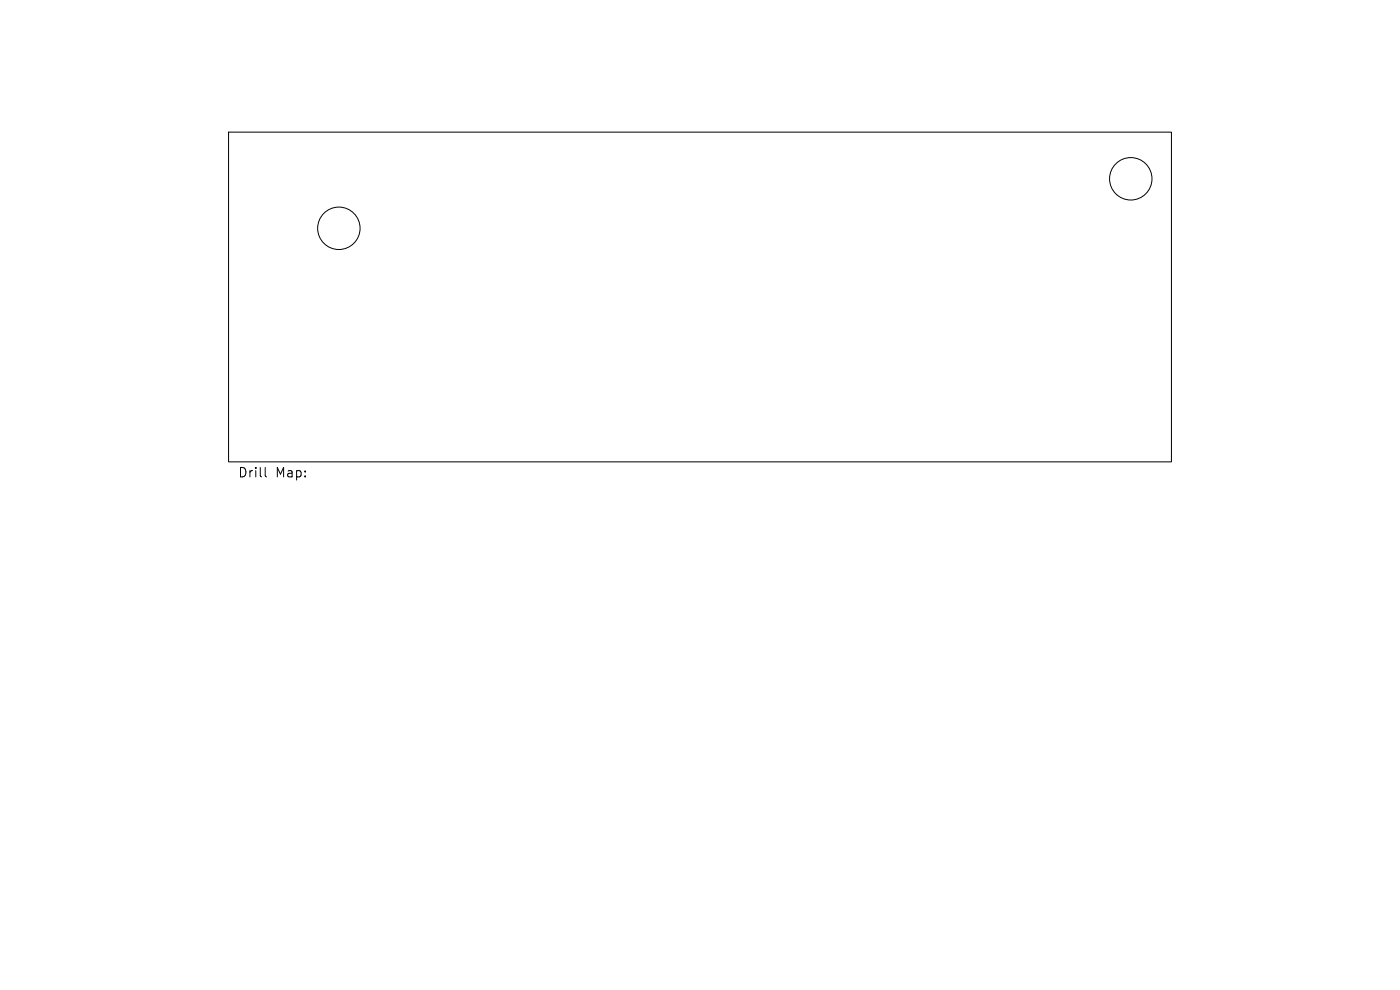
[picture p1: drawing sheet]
<svg xmlns="http://www.w3.org/2000/svg" width="297mm" height="210mm" viewBox="0 0 297 210" stroke-linecap="round" stroke-linejoin="round" font-family="sans-serif">
<defs><g id="words">
<g font-size="2.8">
<text x="50.4" y="101.5">Drill</text>
<text x="58.4" y="101.5">Map:</text>
</g>
</g></defs>
<g fill="none" stroke="#000" stroke-width=".21">
<path d="M48.5 28h200v70h-200zM56.3 99.2v1.7l.2 .3"/>
<circle cx="239.9" cy="37.9" r="4.5"/>
<circle cx="71.9" cy="48.4" r="4.5"/>
</g>
<use href="#words"/>
</svg>
